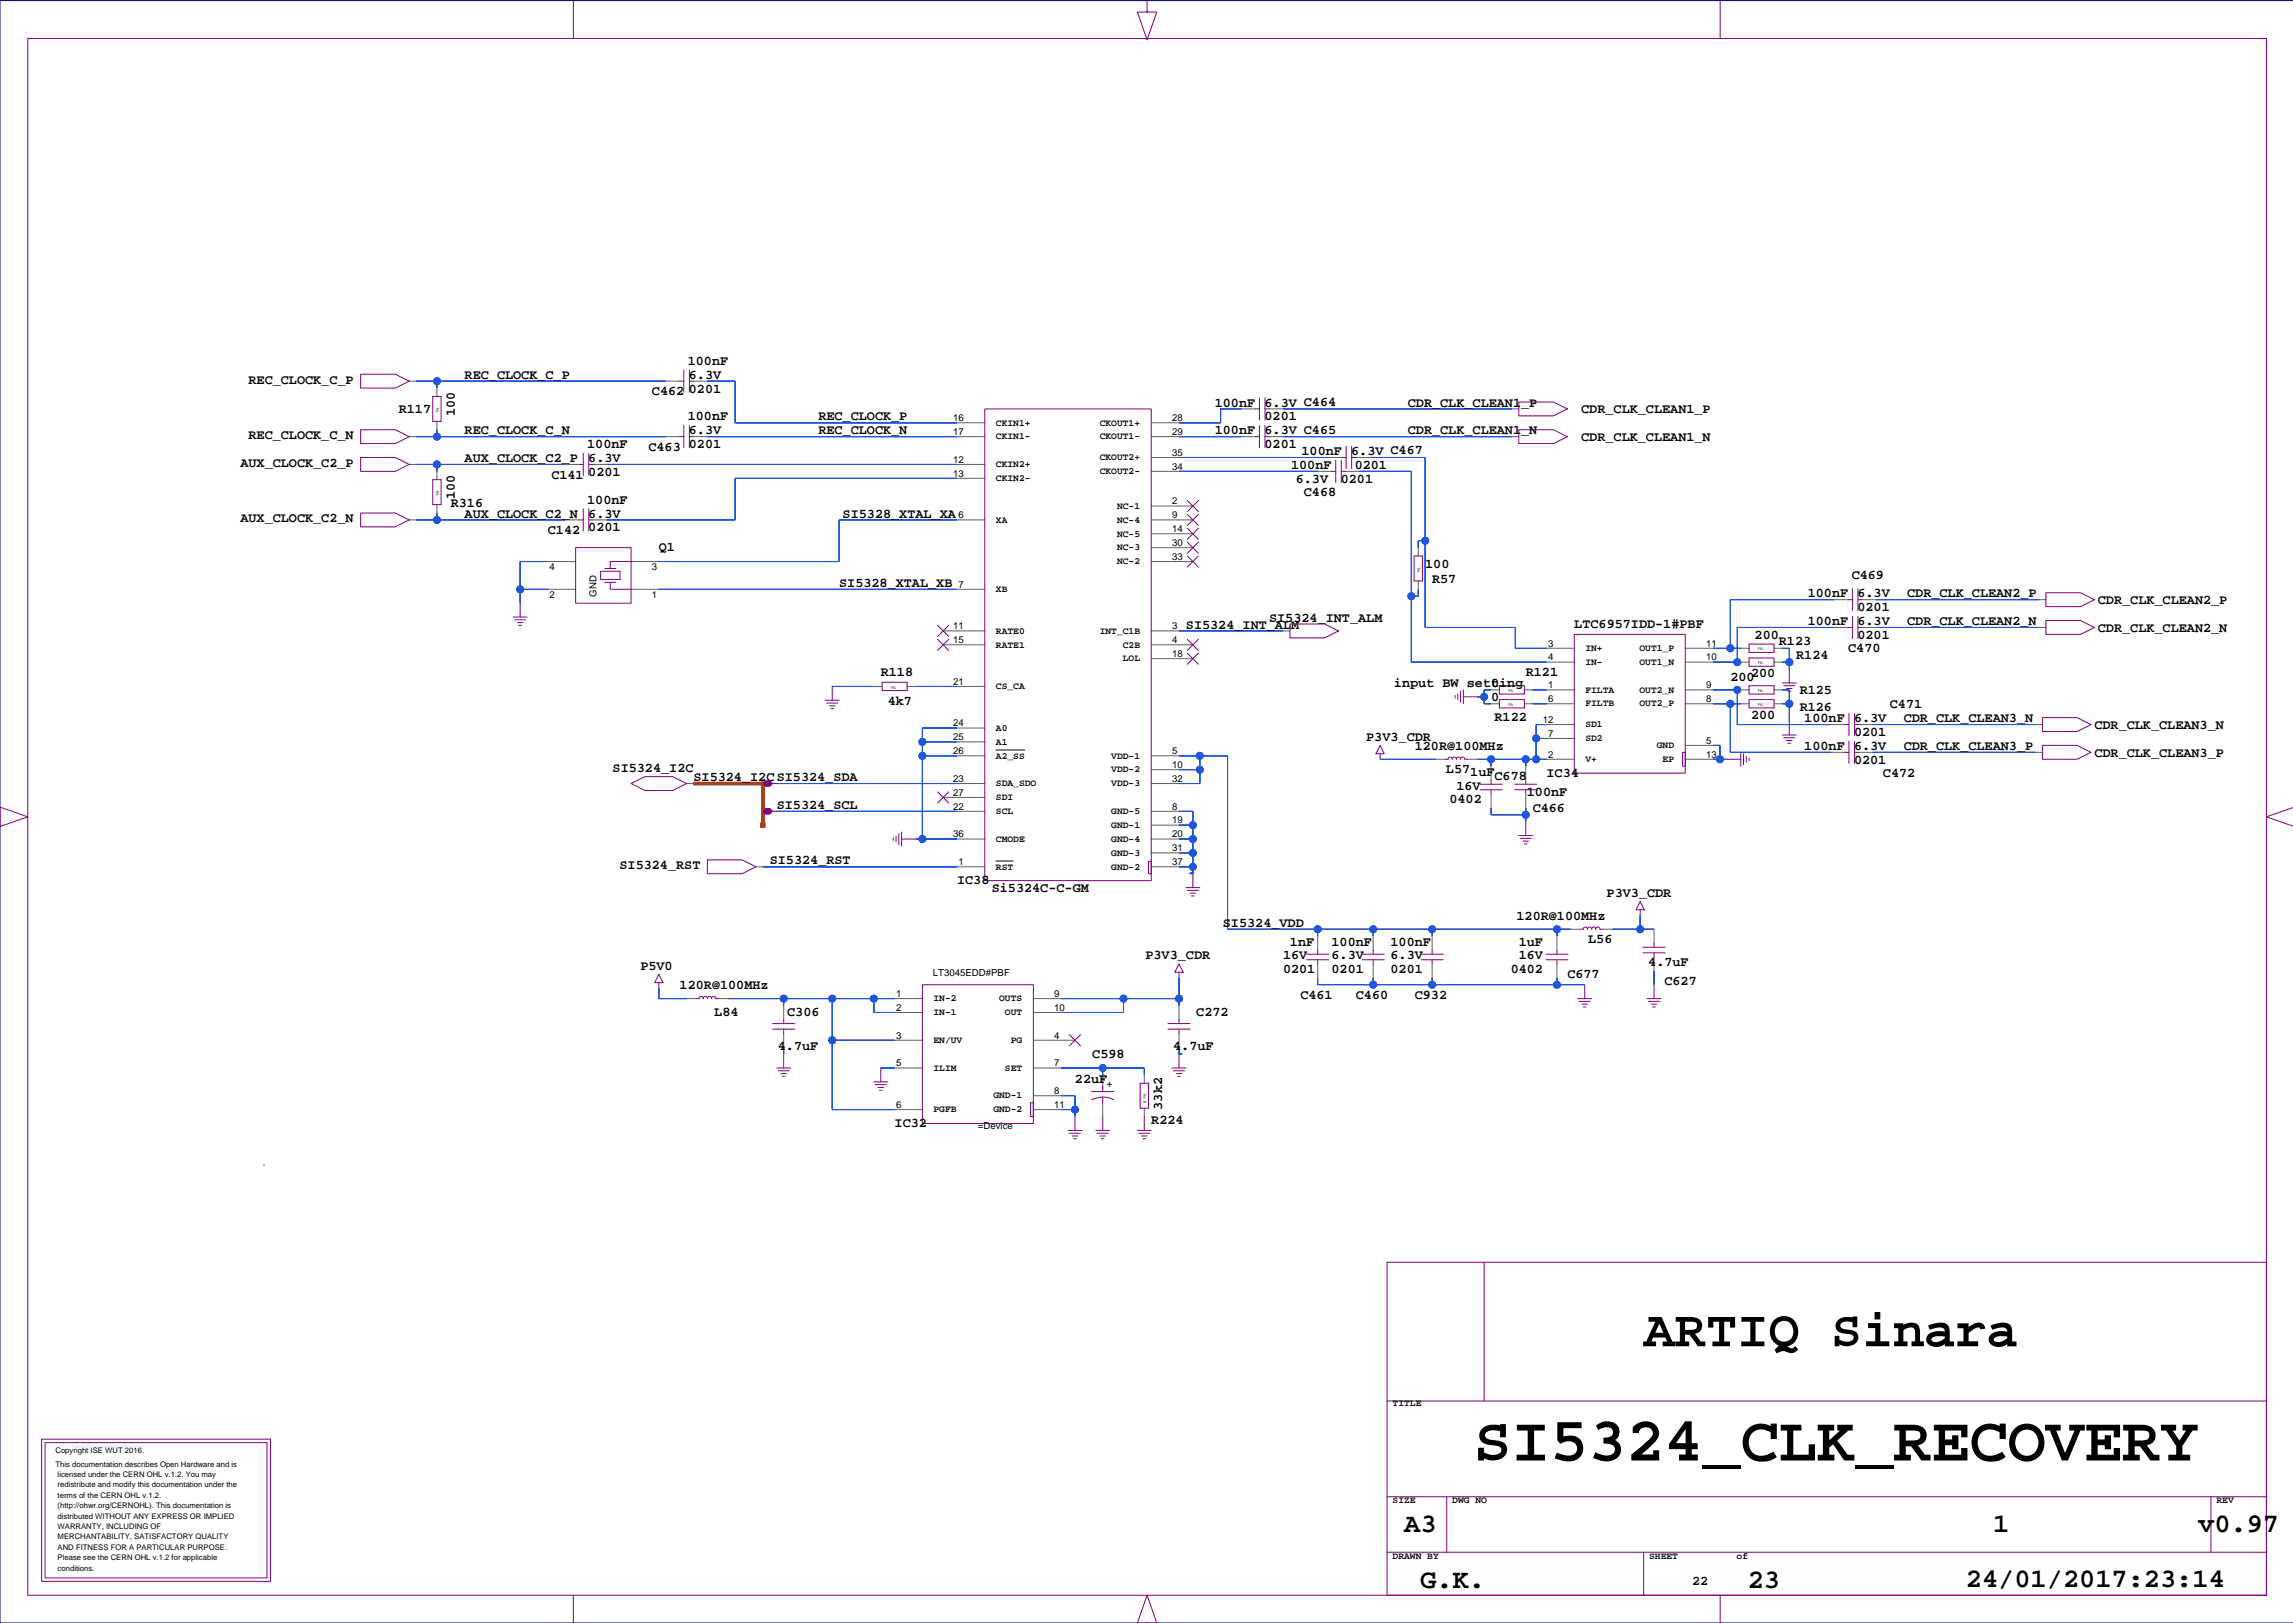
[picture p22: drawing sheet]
<svg xmlns="http://www.w3.org/2000/svg" width="420mm" height="297mm" viewBox="0 0 420 297" stroke-linecap="round" stroke-linejoin="round" font-family="sans-serif">
<defs><g id="words">
<text font-size="11.6" x="269.8" y="267.3">SI5324_CLK_RECOVERY</text>
<text font-size="9.5" x="300.9" y="246.4">ARTIQ Sinara</text>
<g font-size="4.9">
<text x="257.1" y="280.4">A3</text>
<text x="364.9" y="280.4">1</text>
<text x="402.5" y="280.4">v0.97</text>
<text x="260" y="290.6">G.K.</text>
<text x="320" y="290.6">23</text>
<text x="359.9" y="290.4">24/01/2017:23:14</text>
</g>
<g font-size="2.5">
<text x="45.5" y="70.2">REC_CLOCK_C_P</text>
<text x="85.1" y="69.3">REC_CLOCK_C_P</text>
<text x="125.9" y="66.8">100nF</text>
<text x="126.1" y="69.3">6.3V</text>
<text x="126.1" y="71.9">0201</text>
<text x="73" y="75.5">R117</text>
<text x="83.3" y="76.1" transform="rotate(-90 83.3 76.1)">100</text>
<text x="119.4" y="72.4">C462</text>
<text x="125.9" y="76.9">100nF</text>
<text x="149.8" y="76.9">REC_CLOCK_P</text>
<text x="222.4" y="74.4">100nF</text>
<text x="231.5" y="76.9">0201</text>
<text x="231.5" y="74.4">6.3V C464</text>
<text x="257.8" y="74.4">CDR_CLK_CLEAN1_P</text>
<text x="289.5" y="75.7">CDR_CLK_CLEAN1_P</text>
<text x="45.5" y="80.4">REC_CLOCK_C_N</text>
<text x="85.1" y="79.5">REC_CLOCK_C_N</text>
<text x="107.5" y="82">100nF</text>
<text x="118.7" y="82.5">C463</text>
<text x="126.1" y="79.5">6.3V</text>
<text x="126.1" y="82">0201</text>
<text x="149.8" y="79.5">REC_CLOCK_N</text>
<text x="222.4" y="79.5">100nF</text>
<text x="231.5" y="79.5">6.3V C465</text>
<text x="231.5" y="82">0201</text>
<text x="238.3" y="83.3">100nF</text>
<text x="247.4" y="83.3">6.3V C467</text>
<text x="257.8" y="79.5">CDR_CLK_CLEAN1_N</text>
<text x="289.5" y="80.7">CDR_CLK_CLEAN1_N</text>
<text x="44" y="85.5">AUX_CLOCK_C2_P</text>
<text x="85.1" y="84.6">AUX_CLOCK_C2_P</text>
<text x="100.9" y="87.6">C141</text>
<text x="107.7" y="87.1">0201</text>
<text x="107.7" y="84.6">6.3V</text>
<text x="236.4" y="85.8">100nF</text>
<text x="237.2" y="88.4">6.3V</text>
<text x="245.5" y="88.4">0201</text>
<text x="248" y="85.8">0201</text>
<text x="44" y="95.6">AUX_CLOCK_C2_N</text>
<text x="82.5" y="92.8">R316</text>
<text x="83.3" y="91.3" transform="rotate(-90 83.3 91.3)">100</text>
<text x="85.1" y="94.7">AUX_CLOCK_C2_N</text>
<text x="107.5" y="92.2">100nF</text>
<text x="107.7" y="94.7">6.3V</text>
<text x="154.3" y="94.7">SI5328_XTAL_XA</text>
<text x="238.7" y="90.8">C468</text>
<text x="100.3" y="97.8">C142</text>
<text x="107.7" y="97.3">0201</text>
<text x="120.6" y="100.9">Q1</text>
<text x="153.6" y="107.4">SI5328_XTAL_XB</text>
<text x="260.9" y="103.9">100</text>
<text x="262.2" y="106.8">R57</text>
<text x="339" y="106">C469</text>
<text x="232.4" y="113.8">SI5324_INT_ALM</text>
<text x="331" y="109.3">100nF</text>
<text x="340.1" y="111.9">0201</text>
<text x="340.1" y="109.3">6.3V</text>
<text x="349.2" y="109.3">CDR_CLK_CLEAN2_P</text>
<text x="384.1" y="110.6">CDR_CLK_CLEAN2_P</text>
<text x="217.1" y="115">SI5324_INT_ALM</text>
<text x="288.2" y="114.9">LTC6957IDD-1#PBF</text>
<text x="321.2" y="116.9">200</text>
<text x="325.7" y="118.1">R123</text>
<text x="331" y="114.4">100nF</text>
<text x="338.4" y="119.3">C470</text>
<text x="340.1" y="114.4">6.3V</text>
<text x="340.1" y="116.9">0201</text>
<text x="349.2" y="114.4">CDR_CLK_CLEAN2_N</text>
<text x="384.1" y="115.7">CDR_CLK_CLEAN2_N</text>
<text x="161.3" y="123.8">R118</text>
<text x="255.2" y="125.8">input BW setting</text>
<text x="273" y="125.8">0</text>
<text x="279.3" y="123.8">R121</text>
<text x="316.8" y="124.6">200</text>
<text x="320.6" y="123.9">200</text>
<text x="328.9" y="120.6">R124</text>
<text x="162.5" y="129">4k7</text>
<text x="273" y="128.4">0</text>
<text x="320.6" y="131.5">200</text>
<text x="329.5" y="130.1">R126</text>
<text x="329.5" y="127">R125</text>
<text x="346" y="129.5">C471</text>
<text x="250.1" y="135.6">P3V3_CDR</text>
<text x="259" y="137.3">120R@100MHz</text>
<text x="273.6" y="132">R122</text>
<text x="330.3" y="137.3">100nF</text>
<text x="330.3" y="132.2">100nF</text>
<text x="339.4" y="137.3">6.3V</text>
<text x="339.4" y="132.2">6.3V</text>
<text x="339.4" y="134.7">0201</text>
<text x="348.5" y="132.2">CDR_CLK_CLEAN3_N</text>
<text x="348.5" y="137.3">CDR_CLK_CLEAN3_P</text>
<text x="383.5" y="133.4">CDR_CLK_CLEAN3_N</text>
<text x="112.2" y="141.3">SI5324_I2C</text>
<text x="127" y="143">SI5324_I2C SI5324_SDA</text>
<text x="264.7" y="141.6">L571uF</text>
<text x="273.6" y="142.8">C678</text>
<text x="283.1" y="142.2">IC34</text>
<text x="339.4" y="139.8">0201</text>
<text x="344.7" y="142.2">C472</text>
<text x="383.5" y="138.5">CDR_CLK_CLEAN3_P</text>
<text x="142.2" y="148">SI5324_SCL</text>
<text x="265.4" y="147">0402</text>
<text x="266.6" y="144.5">16V</text>
<text x="279.5" y="145.8">100nF</text>
<text x="280.6" y="148.5">C466</text>
<text x="113.4" y="159.1">SI5324_RST</text>
<text x="140.9" y="158.2">SI5324_RST</text>
<text x="175.2" y="161.9">IC38</text>
<text x="181.6" y="163.3">Si5324C-C-GM</text>
<text x="294.1" y="164.2">P3V3_CDR</text>
<text x="223.9" y="169.6">SI5324_VDD</text>
<text x="236.2" y="173.1">1nF</text>
<text x="243.8" y="173.1">100nF</text>
<text x="254.6" y="173.1">100nF</text>
<text x="277.6" y="168.4">120R@100MHz</text>
<text x="278.1" y="173.1">1uF</text>
<text x="290.8" y="172.7">L56</text>
<text x="117.2" y="177.5">P5V0</text>
<text x="209.7" y="175.6">P3V3_CDR</text>
<text x="234.9" y="175.6">16V</text>
<text x="234.9" y="178.1">0201</text>
<text x="243.8" y="175.6">6.3V</text>
<text x="243.8" y="178.1">0201</text>
<text x="254.6" y="175.6">6.3V</text>
<text x="254.6" y="178.1">0201</text>
<text x="276.6" y="178.1">0402</text>
<text x="278.1" y="175.6">16V</text>
<text x="287" y="179">C677</text>
<text x="301.8" y="176.9">4.7uF</text>
<text x="124.4" y="181.1">120R@100MHz</text>
<text x="130.8" y="186">L84</text>
<text x="144.1" y="186">C306</text>
<text x="219" y="186">C272</text>
<text x="238.1" y="182.8">C461</text>
<text x="248.2" y="182.8">C460</text>
<text x="259" y="182.8">C932</text>
<text x="304.7" y="180.3">C627</text>
<text x="142.4" y="192.1">4.7uF</text>
<text x="200" y="193.6">C598</text>
<text x="214.8" y="192.1">4.7uF</text>
<text x="196.8" y="198.2">22uF</text>
<text x="212.8" y="203.1" transform="rotate(-90 212.8 203.1)">33k2</text>
<text x="163.8" y="206.3">IC32</text>
<text x="210.8" y="205.7">R224</text>
<text x="309.8" y="290.1">22</text>
</g>
<g font-size="1.8">
<text x="174.5" y="77.1">16</text>
<text x="182.3" y="77.9">CKIN1+</text>
<text x="201.3" y="77.9">CKOUT1+</text>
<text x="214.6" y="77.1">28</text>
<text x="174.5" y="79.6">17</text>
<text x="182.3" y="80.4">CKIN1-</text>
<text x="201.3" y="80.4">CKOUT1-</text>
<text x="214.6" y="79.6">29</text>
<text x="214.6" y="83.4">35</text>
<text x="174.5" y="87.2">13</text>
<text x="174.5" y="84.7">12</text>
<text x="182.3" y="85.5">CKIN2+</text>
<text x="182.3" y="88">CKIN2-</text>
<text x="201.3" y="86.8">CKOUT2-</text>
<text x="201.3" y="84.2">CKOUT2+</text>
<text x="214.6" y="86">34</text>
<text x="175.5" y="94.8">6</text>
<text x="182.3" y="95.7">XA</text>
<text x="204.5" y="93.1">NC-1</text>
<text x="204.5" y="95.7">NC-4</text>
<text x="214.6" y="92.3">2</text>
<text x="214.6" y="94.8">9</text>
<text x="204.5" y="98.2">NC-5</text>
<text x="204.5" y="100.7">NC-3</text>
<text x="214.6" y="97.4">14</text>
<text x="214.6" y="99.9">30</text>
<text x="100.6" y="104.3">4</text>
<text x="119.4" y="104.3">3</text>
<text x="175.5" y="107.5">7</text>
<text x="204.5" y="103.3">NC-2</text>
<text x="214.6" y="102.5">33</text>
<text x="100.6" y="109.4">2</text>
<text x="109.2" y="109.2" transform="rotate(-90 109.2 109.2)">GND</text>
<text x="119.4" y="109.4">1</text>
<text x="182.3" y="108.3">XB</text>
<text x="174.5" y="115.2">11</text>
<text x="174.5" y="117.7">15</text>
<text x="182.3" y="116">RATE0</text>
<text x="182.3" y="118.5">RATE1</text>
<text x="201.3" y="116">INT_C1B</text>
<text x="205.6" y="118.5">C2B</text>
<text x="214.6" y="115.2">3</text>
<text x="214.6" y="117.7">4</text>
<text x="283.4" y="118.3">3</text>
<text x="290.3" y="119.1">IN+</text>
<text x="300.2" y="119.1">OUT1_P</text>
<text x="312.3" y="118.3">11</text>
<text x="174.5" y="125.3">21</text>
<text x="205.6" y="121">LOL</text>
<text x="214.6" y="120.2">18</text>
<text x="283.4" y="120.9">4</text>
<text x="283.4" y="125.9">1</text>
<text x="290.3" y="121.7">IN-</text>
<text x="300.2" y="121.7">OUT1_N</text>
<text x="312.3" y="120.9">10</text>
<text x="312.3" y="125.9">9</text>
<text x="182.3" y="126.1">CS_CA</text>
<text x="283.4" y="128.5">6</text>
<text x="290.3" y="126.8">FILTA</text>
<text x="290.3" y="129.3">FILTB</text>
<text x="300.2" y="126.8">OUT2_N</text>
<text x="300.2" y="129.3">OUT2_P</text>
<text x="312.3" y="128.5">8</text>
<text x="174.5" y="132.9">24</text>
<text x="174.5" y="135.5">25</text>
<text x="182.3" y="133.7">A0</text>
<text x="182.3" y="136.3">A1</text>
<text x="282.5" y="132.3">12</text>
<text x="283.4" y="134.8">7</text>
<text x="290.3" y="135.6">SD2</text>
<text x="290.3" y="133.1">SD1</text>
<text x="303.3" y="136.9">GND</text>
<text x="312.3" y="136.1">5</text>
<text x="174.5" y="143.1">23</text>
<text x="174.5" y="138">26</text>
<text x="182.3" y="143.9">SDA_SDO</text>
<text x="182.3" y="138.8">A2_SS</text>
<text x="203.4" y="138.8">VDD-1</text>
<text x="203.4" y="141.4">VDD-2</text>
<text x="203.4" y="143.9">VDD-3</text>
<text x="214.6" y="143.1">32</text>
<text x="214.6" y="138">5</text>
<text x="214.6" y="140.6">10</text>
<text x="283.4" y="138.6">2</text>
<text x="290.3" y="139.5">V+</text>
<text x="304.4" y="139.5">EP</text>
<text x="312.3" y="138.6">13</text>
<text x="174.5" y="148.2">22</text>
<text x="174.5" y="145.6">27</text>
<text x="182.3" y="149">SCL</text>
<text x="182.3" y="146.4">SDI</text>
<text x="203.4" y="149">GND-5</text>
<text x="214.6" y="148.2">8</text>
<text x="174.5" y="153.2">36</text>
<text x="182.3" y="154.1">CMODE</text>
<text x="203.4" y="151.5">GND-1</text>
<text x="203.4" y="154.1">GND-4</text>
<text x="214.6" y="155.8">31</text>
<text x="214.6" y="153.2">20</text>
<text x="214.6" y="150.7">19</text>
<text x="175.5" y="158.3">1</text>
<text x="182.3" y="159.1">RST</text>
<text x="203.4" y="159.1">GND-2</text>
<text x="203.4" y="156.6">GND-3</text>
<text x="214.6" y="158.3">37</text>
<text x="170.8" y="178.6">LT3045EDD#PBF</text>
<text x="164.1" y="182.5">1</text>
<text x="164.1" y="185">2</text>
<text x="170.9" y="183.3">IN-2</text>
<text x="170.9" y="185.8">IN-1</text>
<text x="182.9" y="183.3">OUTS</text>
<text x="184" y="185.8">OUT</text>
<text x="193" y="182.5">9</text>
<text x="193" y="185">10</text>
<text x="164.1" y="190.1">3</text>
<text x="170.9" y="190.9">EN/UV</text>
<text x="185" y="190.9">PG</text>
<text x="193" y="190.1">4</text>
<text x="164.1" y="195.1">5</text>
<text x="170.9" y="196">ILIM</text>
<text x="184" y="196">SET</text>
<text x="193" y="195.1">7</text>
<text x="164.1" y="202.8">6</text>
<text x="170.9" y="203.6">PGFB</text>
<text x="181.9" y="201">GND-1</text>
<text x="181.9" y="203.6">GND-2</text>
<text x="193" y="200.2">8</text>
<text x="193" y="202.8">11</text>
<text x="202.6" y="199">+</text>
<text x="179" y="206.6">=Device</text>
<text x="255" y="257.4">TITLE</text>
<text x="255" y="275.2">SIZE</text>
<text x="265.9" y="275.2">DWG NO</text>
<text x="405.8" y="275.2">REV</text>
<text x="255" y="285.3">DRAWN BY</text>
<text x="301.9" y="285.3">SHEET</text>
<text x="317.9" y="285.3">of</text>
</g>
<g font-size="1.4">
<text x="10.2" y="268.4">This documentation describes Open Hardware and is</text>
<text x="10.2" y="265.9">Copyright ISE WUT 2016.</text>
<text x="10.5" y="274.1">terms of the CERN OHL v.1.2.</text>
<text x="10.5" y="272.2">redistribute and modify this documentation under the</text>
<text x="10.5" y="270.3">licensed under the CERN OHL v.1.2. You may</text>
<text x="10.5" y="281.7">MERCHANTABILITY, SATISFACTORY QUALITY</text>
<text x="10.5" y="279.8">WARRANTY, INCLUDING OF</text>
<text x="10.5" y="277.9">distributed WITHOUT ANY EXPRESS OR IMPLIED</text>
<text x="10.5" y="276">(http://ohwr.org/CERNOHL). This documentation is</text>
<text x="10.5" y="287.5">conditions.</text>
<text x="10.5" y="285.5">Please see the CERN OHL v.1.2 for applicable</text>
<text x="10.5" y="283.6">AND FITNESS FOR A PARTICULAR PURPOSE.</text>
</g>
<g font-size=".7">
<text x="80.3" y="75.6" transform="rotate(-90 80.3 75.6)">1%</text>
<text x="80.3" y="90.8" transform="rotate(-90 80.3 90.8)">1%</text>
<text x="260" y="104.8" transform="rotate(-90 260 104.8)">1%</text>
<text x="321.7" y="119">1%</text>
<text x="321.7" y="121.6">1%</text>
<text x="163" y="126">1%</text>
<text x="276" y="126.6">1%</text>
<text x="276" y="129.2">1%</text>
<text x="321.7" y="126.6">1%</text>
<text x="321.7" y="129.2">1%</text>
<text x="209.8" y="201.8" transform="rotate(-90 209.8 201.8)">0.1%</text>
</g>
</g></defs>
<path d="M419.9 .1h-419.9v296.9h419.9" fill="none" stroke="#000080" stroke-width=".18"/>
<g fill="none" stroke="#606060" stroke-width=".18">
<path d="M74.9 79.9h1.3M74.9 69.8h1.3M80 71v1.6M80 77.1v1.5M121.9 79.9h2.5M121.9 69.8h2.5M127 79.9h2.5M127 69.8h2.5M175.2 77.4h5.1M175.2 79.9h5.1M210.8 77.4h5.1M210.8 79.9h5.1"/>
<path d="M227.3 79.9h2.5M227.3 74.8h2.5M232.4 79.9h2.5M232.4 74.8h2.5M276.8 79.9h1.3M276.8 74.8h1.3M74.9 95.2h1.3M74.9 85h1.3M80 86.3v1.5M80 92.4v1.5M103.5 95.2h2.5M103.5 85h2.5"/>
<path d="M108.6 95.2h2.5M108.6 85h2.5M175.2 95.2h5.1M175.2 85h5.1M175.2 87.5h5.1M210.8 92.6h7.6M210.8 95.2h7.6M210.8 97.7h7.6M210.8 86.3h5.1M210.8 83.7h5.1M241.2 86.3h2.6M243.1 83.7h2.6"/>
<path d="M246.3 86.3h2.6M248.2 83.7h2.6M95.2 110.4h.1M100.3 107.9h5.1M100.3 102.8h5.1M115.5 107.9h5.1M115.5 102.8h5.1M172.7 115.5h7.6M172.7 118h7.6M175.2 107.9h5.1M210.8 115.5h5.1M210.8 118h7.6"/>
<path d="M210.8 100.2h7.6M210.8 102.8h7.6M234.9 115.5h1.3M259.7 100.2v1.6M259.7 106.3v1.6M283.1 118.6h5.1M308.5 118.6h5.1M318.7 118.6h1.5M324.8 118.6h1.5M335.8 109.8h2.6M335.8 114.8h2.6M340.9 109.8h2.6"/>
<path d="M340.9 114.8h2.6M373.3 109.8h1.3M373.3 114.8h1.3M152.4 125.6h.1M160 125.6h1.5M166.1 125.6h1.5M175.2 138.3h5.1M175.2 125.6h5.1M175.2 133.2h5.1M175.2 135.8h5.1M210.8 138.3h5.1M210.8 120.5h7.6"/>
<path d="M252.7 139h.1M262.8 139h1.8M268.7 139h1.7M270.4 127.5h.1M273 126.3h1.5M273 128.8h1.5M279.1 126.3h1.5M279.1 128.8h1.5M283.1 139h5.1M283.1 126.3h5.1M283.1 128.8h5.1M283.1 121.2h5.1"/>
<path d="M283.1 132.6h5.1M283.1 135.2h5.1M308.5 139h5.1M308.5 126.3h5.1M308.5 128.8h5.1M308.5 121.2h5.1M308.5 136.4h5.1M316.2 139h.1M318.7 126.3h1.5M318.7 128.8h1.5M318.7 121.2h1.5M324.8 126.3h1.5"/>
<path d="M324.8 128.8h1.5M324.8 121.2h1.5M327.6 122.5h.1M327.6 132h.1M335.2 132.6h2.5M335.2 137.7h2.5M340.3 132.6h2.5M340.3 137.7h2.5M372.7 132.6h1.2M372.7 137.7h1.2M125.7 143.4h1.3M138.4 158.6h1.3"/>
<path d="M142.2 143.4h.1M142.2 148.5h.1M167.6 153.6h.1M172.7 145.9h7.6M175.2 158.6h5.1M175.2 148.5h5.1M175.2 153.6h5.1M175.2 143.4h5.1M210.8 158.6h5.1M210.8 148.5h5.1M210.8 140.9h5.1M210.8 151h5.1"/>
<path d="M210.8 153.6h5.1M210.8 143.4h5.1M210.8 156.1h5.1M218.4 159.9h.1M273 140.2v2.6M273 145.3v2.5M279.3 150.4h.1M279.3 140.2v2.6M279.3 145.3v2.5M215.9 179h.1M241.2 171.3v2.6M241.2 176.4v2.6"/>
<path d="M251.4 171.3v2.6M251.4 176.4v2.6M262.2 171.3v2.6M262.2 176.4v2.6M285.1 171.3v2.6M285.1 176.4v2.6M287.6 170.1h1.8M293.4 170.1h1.8M300.3 167.5h.1M302.8 170.1v2.5M302.8 175.1v2.6M120.6 180.9h.1"/>
<path d="M125.7 182.8h1.8M131.5 182.8h1.8M143.5 192.9h.1M143.5 184v2.6M143.5 189.1v2.6M161.3 195.5h.1M163.8 182.8h5.1M163.8 185.3h5.1M163.8 190.4h5.1M163.8 195.5h5.1M189.2 182.8h5.1M189.2 185.3h5.1"/>
<path d="M189.2 190.4h7.6M189.2 195.5h5.1M201.9 196.7v2.6M209.5 196.7v1.6M215.9 192.9h.1M215.9 184v2.6M215.9 189.1v2.6M290.1 180.2h.1M302.8 180.2h.1M163.8 203.1h5.1M189.2 203.1h5.1M189.2 200.5h5.1"/>
<path d="M196.8 204.4h.1M201.9 204.4h.1M201.9 201.8v2.6M209.5 204.4h.1M209.5 202.8v1.6"/>
</g>
<path d="M182.3 137.3h5.3M182.3 157.6h3.2" fill="none" stroke="#000" stroke-width=".18"/>
<g fill="none" stroke="#800080" stroke-width=".18">
<path d="M210 0v2.2h1.8l-1.8 5.1-1.8-5.1h1.8M5.1 7h409.8v285h-409.8zM105 .2v6.9M314.9 .2v6.9M66 68.5h6.4l2.5 1.3-2.5 1.2h-6.4zM66 78.6h6.4l2.5 1.3-2.5 1.3h-6.4zM79.2 72.6h1.6v4.5h-1.6zM124.4 69.8h.8M124.4 79.9h.8M125.2 67.7v4.1M125.2 77.9v4M126.2 67.7v4.1"/>
<path d="M126.2 77.9v4M126.2 69.8h.8M126.2 79.9h.8M180.3 74.8h30.5v86.4h-30.5zM229.8 79.9h.8M229.8 74.8h.8M230.6 72.8v4.1M230.6 77.9v4M231.6 79.9h.8M231.6 72.8v4.1M231.6 77.9v4M231.6 74.8h.8"/>
<path d="M278.1 73.6h6.3l2.6 1.2-2.6 1.3h-6.3zM278.1 78.6h6.3l2.6 1.3-2.6 1.3h-6.3zM66 83.7h6.4l2.5 1.3-2.5 1.3h-6.4zM66 93.9h6.4l2.5 1.3-2.5 1.2h-6.4zM79.2 87.8h1.6v4.6h-1.6zM106 85h.8M106 95.2h.8M106.8 83v4M106.8 93.1v4.1M107.8 83v4M107.8 93.1v4.1M107.8 85h.8"/>
<path d="M107.8 95.2h.8M217.4 99.2l2 2M217.4 96.7l2 2M217.4 94.1l2 2.1M217.4 91.6l2 2M219.4 99.2l-2 2M219.4 96.7l-2 2M219.4 94.1l-2 2.1M219.4 91.6l-2 2M243.8 86.3h.7M244.5 84.2v4.1M245.6 84.2v4.1"/>
<path d="M245.6 86.3h.7M245.7 83.7h.8M246.5 81.7v4.1M247.5 81.7v4.1M247.5 83.7h.7M94 112.9h2.5M94.2 113.4h2M94.7 113.9h1M95 114.5h.5M95.2 110.4v2.5M105.4 100.2h10.1v10.2h-10.1zM110 104.6h3.5v1.5h-3.5z"/>
<path d="M110.7 106.6h2.1M110.7 104h2.1M111.7 106.6v1.3h3.8M115.5 102.8h-3.8v1.2M171.7 114.5l2 2M171.7 117l2 2M173.7 114.5l-2 2M173.7 117l-2 2M217.4 119.5l2 2.1M217.4 117l2 2M217.4 101.8l2 2M219.4 119.5l-2 2.1"/>
<path d="M219.4 117l-2 2M219.4 101.8l-2 2M236.2 114.2h6.3l2.6 1.3-2.6 1.2h-6.3zM258.9 101.8h1.5v4.5h-1.5zM288.2 116.1h20.3v25.4h-20.3zM320.2 117.9h4.6v1.5h-4.6zM338.4 109.8h.7M338.4 114.8h.7M339.1 107.7v4.1M339.1 112.8v4.1M340.2 107.7v4.1M340.2 112.8v4.1"/>
<path d="M340.2 109.8h.7M340.2 114.8h.7M374.6 113.6h6.3l2.6 1.2-2.6 1.3h-6.3zM374.6 108.5h6.3l2.6 1.3-2.6 1.2h-6.3zM151.1 128.2h2.5M151.3 128.7h2.1M151.9 129.2h1M152.1 129.7h.5M152.4 125.6v2.6M161.5 124.9h4.6v1.5h-4.6zM252.7 136.4l.7 1.5h-1.5zM252.7 137.9v1.1"/>
<path d="M264.6 139h.5a.38 .38 0 0 1 .4-.4 .38 .38 0 0 1 .4 .4 .38 .38 0 0 1 .4-.5 .38 .38 0 0 1 .3 .4 .38 .38 0 0 1 .4-.4 .38 .38 0 0 1 .4 .4 .38 .38 0 0 1 .4-.4 .38 .38 0 0 1 .4 .4l.5 .1M266.4 127.3v.5M266.9 127v1M267.4 126.5v2M267.9 127.5h2.5M267.9 126.3v2.5M274.5 125.5h4.6v1.5h-4.6zM274.5 128h4.6v1.6h-4.6zM308 137.7h.5v2.5h-.5zM316.2 139h2.5M318.7 137.7v2.5M319.2 137.9v2.1"/>
<path d="M319.7 138.5v1M320.2 120.4h4.6v1.5h-4.6zM320.2 125.5h4.6v1.5h-4.6zM320.2 128h4.6v1.6h-4.6zM320.2 138.7v.5M326.3 125h2.6M326.3 134.5h2.6M326.6 125.5h2M326.6 135h2M327.1 126h1M327.1 135.5h1M327.3 126.5h.5"/>
<path d="M327.3 136h.5M327.6 122.5v2.5M327.6 132v2.5M337.7 132.6h.8M337.7 137.7h.8M338.5 130.6v4M338.5 135.7v4M339.5 130.6v4M339.5 135.7v4M339.5 132.6h.8M339.5 137.7h.8M373.9 131.3h6.4l2.5 1.3-2.5 1.3h-6.4z"/>
<path d="M373.9 136.4h6.4l2.5 1.3-2.5 1.3h-6.4zM-.1 149.5l.1-1.8 5.1 1.8-5.1 1.8v-1.8M115.5 143.4l2.6-1.3h5.1l2.5 1.3-2.5 1.3h-5.1zM129.5 157.4h6.4l2.5 1.2-2.5 1.3h-6.4zM141.4 143.4h.8M141.4 148.5h.8M163.5 153.3v.5M164 153.1v1M164.6 152.5v2.1M165.1 153.6h2.5M165.1 152.3v2.5M171.7 144.9l2 2.1"/>
<path d="M173.7 144.9l-2 2.1M210.3 157.6h.5v2.3h-.5zM218.4 159.9v2.5M271 143.5h4M271 144.5h4M273 142.8v.7M273 144.5v.8M277.3 143.5h4.1M277.3 144.5h4.1M278.1 152.9h2.5M278.3 153.4h2.1M278.8 153.9h1"/>
<path d="M279.1 154.5h.5M279.3 142.8v.7M279.3 144.5v.8M279.3 150.4v2.5M419.9 147.8l-5 1.7 5 1.7M120.6 178.3l.8 1.5h-1.5zM120.6 179.8v1.1M215.9 176.4l.7 1.5h-1.5zM215.9 177.9v1.1M217.1 162.4h2.6M217.4 163h2M217.9 163.5h1"/>
<path d="M218.1 164h.5M239.2 174.6h4.1M239.2 175.7h4.1M241.2 173.9v.7M241.2 175.7v.7M249.4 174.6h4M249.4 175.7h4M251.4 173.9v.7M251.4 175.7v.7M260.2 174.6h4M260.2 175.7h4M262.2 173.9v.7"/>
<path d="M262.2 175.7v.7M283 174.6h4.1M283 175.7h4.1M285.1 173.9v.7M285.1 175.7v.7M289.4 170.1h.5M289.9 170.1a.38 .38 0 0 1 .4-.4 .38 .38 0 0 1 .3 .4M290.6 170.1a.38 .38 0 0 1 .4-.4 .38 .38 0 0 1 .4 .4M291.4 170.1a.38 .38 0 0 1 .4-.4 .38 .38 0 0 1 .4 .4 .38 .38 0 0 1 .3-.4 .38 .38 0 0 1 .4 .4h.5M300.3 165l.7 1.5h-1.5zM300.3 166.5v1M300.8 173.4h4.1"/>
<path d="M300.8 174.4h4.1M302.8 172.6v.8M302.8 174.4v.7M127.5 182.8h.5a.38 .38 0 0 1 .4-.4 .38 .38 0 0 1 .3 .4 .38 .38 0 0 1 .4-.4 .38 .38 0 0 1 .4 .3 .38 .38 0 0 1 .4-.3 .38 .38 0 0 1 .4 .3 .38 .38 0 0 1 .4-.3 .38 .38 0 0 1 .3 .3l.5 .1M141.4 187.3h4.1M141.4 188.4h4.1M142.2 195.5h2.5M142.5 196h2M143 196.5h1M143.2 197h.5M143.5 186.6v.7M143.5 188.4v.7"/>
<path d="M143.5 192.9v2.6M160 198h2.5M160.2 198.5h2.1M160.7 199h1.1M161 199.5h.5M161.3 195.5v2.5M168.9 180.2h20.3v25.4h-20.3zM195.8 189.4l2 2M197.8 189.4l-2 2M199.9 199.8h4M201.9 198.8v1M208.7 198.3h1.6v4.5h-1.6z"/>
<path d="M213.8 187.3h4.1M213.8 188.4h4.1M214.6 195.5h2.5M214.8 196h2.1M215.3 196.5h1.1M215.6 197h.5M215.9 186.6v.7M215.9 188.4v.7M215.9 192.9v2.6M288.9 182.8h2.5M289.1 183.3h2M289.6 183.8h1"/>
<path d="M289.9 184.3h.5M290.1 180.2v2.6M301.6 182.8h2.5M301.8 183.3h2M302.3 183.8h1M302.6 184.3h.5M302.8 180.2v2.6M48.2 213.2h.1M188.7 201.8h.5v2.6h-.5zM195.5 206.9h2.6M195.8 207.4h2M196.3 207.9h1"/>
<path d="M196.6 208.4h.5M196.8 204.4v2.5M199.9 201.3l1.1-.4 .9-.1v1M200.6 206.9h2.6M200.9 207.4h2M201.4 207.9h1M201.6 208.4h.5M201.9 200.8l1.2 .2 .8 .3M201.9 204.4v2.5M208.2 206.9h2.6M208.5 207.4h2M209 207.9h1"/>
<path d="M209.2 208.4h.6M209.5 204.4v2.5M253.9 231h161v61h-161zM271.7 231v25.4M253.9 256.4h161M7.6 263.4h41.9v26h-41.9zM8.3 264h40.6v24.8h-40.6zM253.9 273.9h161M264.9 273.9v10.2M404.8 273.9v10.2M105 292v5.1M210 297h1.8l-1.8-5-1.8 5 1.8 .1"/>
<path d="M253.9 284.1h161M300.9 284.1v7.9M314.9 292v5.1"/>
</g>
<g fill="#2058dd" stroke="#2058dd" stroke-width=".18">
<path d="M80 79.9h41.9z" fill-rule="evenodd"/>
<path d="M76.2 79.9h3.8z" fill-rule="evenodd"/>
<path d="M80 78.6v1.3z" fill-rule="evenodd"/>
<path d="M76.2 69.8h3.8z" fill-rule="evenodd"/>
<path d="M80 69.8v1.2z" fill-rule="evenodd"/>
<path d="M80 69.8h41.9z" fill-rule="evenodd"/>
<path d="M129.5 69.8h5.1z" fill-rule="evenodd"/>
<path d="M134.6 69.8v7.6z" fill-rule="evenodd"/>
<path d="M134.6 77.4h40.6z" fill-rule="evenodd"/>
<path d="M129.5 79.9h45.7z" fill-rule="evenodd"/>
<path d="M120.6 102.8h33z" fill-rule="evenodd"/>
<path d="M153.6 95.2h21.6z" fill-rule="evenodd"/>
<path d="M153.6 95.2v7.6z" fill-rule="evenodd"/>
<path d="M120.6 107.9h54.6z" fill-rule="evenodd"/>
<path d="M139.7 158.6h35.5z" fill-rule="evenodd"/>
<path d="M215.9 115.5h19z" fill-rule="evenodd"/>
<path d="M142.2 148.5h33z" fill-rule="evenodd"/>
<path d="M142.2 143.4h33z" fill-rule="evenodd"/>
<path d="M218.4 159.7v.2z" fill-rule="evenodd"/>
<path d="M218.4 159.7h.1z" fill-rule="evenodd"/>
<path d="M218.5 159.7v.1z" fill-rule="evenodd"/>
<path d="M217.9 159.8h.6z" fill-rule="evenodd"/>
<path d="M217.9 159.8v.1z" fill-rule="evenodd"/>
<path d="M217.9 159.9h.5z" fill-rule="evenodd"/>
<path d="M218.4 148.5v2.5z" fill-rule="evenodd"/>
<path d="M218.4 153.6v2.5z" fill-rule="evenodd"/>
<path d="M215.9 156.1h2.5z" fill-rule="evenodd"/>
<path d="M218.4 156.1v2.5z" fill-rule="evenodd"/>
<path d="M218.4 158.6v1.3z" fill-rule="evenodd"/>
<path d="M215.9 158.6h2.5z" fill-rule="evenodd"/>
<path d="M215.9 148.5h2.5z" fill-rule="evenodd"/>
<path d="M215.9 151h2.5z" fill-rule="evenodd"/>
<path d="M215.9 153.6h2.5z" fill-rule="evenodd"/>
<path d="M218.4 151v2.6z" fill-rule="evenodd"/>
<path d="M167.6 125.6h7.6z" fill-rule="evenodd"/>
<path d="M152.4 125.6h7.6z" fill-rule="evenodd"/>
<path d="M168.9 138.3h6.3z" fill-rule="evenodd"/>
<path d="M168.9 135.8v2.5z" fill-rule="evenodd"/>
<path d="M168.9 153.6h6.3z" fill-rule="evenodd"/>
<path d="M168.9 138.3v15.3z" fill-rule="evenodd"/>
<path d="M168.9 133.2h6.3z" fill-rule="evenodd"/>
<path d="M168.9 133.2v2.6z" fill-rule="evenodd"/>
<path d="M168.9 135.8h6.3z" fill-rule="evenodd"/>
<path d="M167.6 153.6h1.3z" fill-rule="evenodd"/>
<path d="M262.2 170.1v1.2z" fill-rule="evenodd"/>
<path d="M251.4 170.1h10.8z" fill-rule="evenodd"/>
<path d="M219.7 138.3h5z" fill-rule="evenodd"/>
<path d="M219.7 140.9v2.5z" fill-rule="evenodd"/>
<path d="M219.7 138.3v2.6z" fill-rule="evenodd"/>
<path d="M215.9 140.9h3.8z" fill-rule="evenodd"/>
<path d="M215.9 138.3h3.8z" fill-rule="evenodd"/>
<path d="M241.2 170.1v1.2z" fill-rule="evenodd"/>
<path d="M224.7 170.1h16.5z" fill-rule="evenodd"/>
<path d="M215.9 143.4h3.8z" fill-rule="evenodd"/>
<path d="M224.7 138.3v31.8z" fill-rule="evenodd"/>
<path d="M285.1 170.1h2.5z" fill-rule="evenodd"/>
<path d="M285.1 170.1v1.2z" fill-rule="evenodd"/>
<path d="M241.2 170.1h10.2z" fill-rule="evenodd"/>
<path d="M251.4 170.1v1.2z" fill-rule="evenodd"/>
<path d="M262.2 170.1h22.9z" fill-rule="evenodd"/>
<path d="M262.2 179v1.2z" fill-rule="evenodd"/>
<path d="M251.4 180.2h10.8z" fill-rule="evenodd"/>
<path d="M251.4 179v1.2z" fill-rule="evenodd"/>
<path d="M241.2 179v1.2z" fill-rule="evenodd"/>
<path d="M241.2 180.2h10.2z" fill-rule="evenodd"/>
<path d="M262.2 180.2h22.9z" fill-rule="evenodd"/>
<path d="M285.1 179v1.2z" fill-rule="evenodd"/>
<path d="M285.1 180.2h5z" fill-rule="evenodd"/>
<path d="M302.8 177.7v2.5z" fill-rule="evenodd"/>
<path d="M295.2 170.1h5.1z" fill-rule="evenodd"/>
<path d="M300.3 170.1h2.5z" fill-rule="evenodd"/>
<path d="M300.3 167.5v2.6z" fill-rule="evenodd"/>
<path d="M95.2 107.9h5.1z" fill-rule="evenodd"/>
<path d="M95.2 102.8h5.1z" fill-rule="evenodd"/>
<path d="M95.2 102.8v5.1z" fill-rule="evenodd"/>
<path d="M95.2 107.9v2.5z" fill-rule="evenodd"/>
<path d="M215.9 77.4h7.6z" fill-rule="evenodd"/>
<path d="M223.5 74.8h3.8z" fill-rule="evenodd"/>
<path d="M223.5 74.8v2.6z" fill-rule="evenodd"/>
<path d="M215.9 79.9h11.4z" fill-rule="evenodd"/>
<path d="M234.9 74.8h41.9z" fill-rule="evenodd"/>
<path d="M234.9 79.9h41.9z" fill-rule="evenodd"/>
<path d="M313.6 139h1.3z" fill-rule="evenodd"/>
<path d="M313.6 136.4h1.3z" fill-rule="evenodd"/>
<path d="M314.9 136.4v2.6z" fill-rule="evenodd"/>
<path d="M314.9 139h1.3z" fill-rule="evenodd"/>
<path d="M327.6 121.2v1.3z" fill-rule="evenodd"/>
<path d="M326.3 121.2h1.3z" fill-rule="evenodd"/>
<path d="M327.6 118.6v2.6z" fill-rule="evenodd"/>
<path d="M326.3 118.6h1.3z" fill-rule="evenodd"/>
<path d="M279.3 147.8v1.3z" fill-rule="evenodd"/>
<path d="M279.3 149.1v1.3z" fill-rule="evenodd"/>
<path d="M273 149.1h6.3z" fill-rule="evenodd"/>
<path d="M273 147.8v1.3z" fill-rule="evenodd"/>
<path d="M252.7 139h10.1z" fill-rule="evenodd"/>
<path d="M280.6 126.3h2.5z" fill-rule="evenodd"/>
<path d="M280.6 128.8h2.5z" fill-rule="evenodd"/>
<path d="M271.7 126.3h1.3z" fill-rule="evenodd"/>
<path d="M271.7 126.3v1.2z" fill-rule="evenodd"/>
<path d="M271.7 128.8h1.3z" fill-rule="evenodd"/>
<path d="M270.4 127.5h1.3z" fill-rule="evenodd"/>
<path d="M271.7 127.5v1.3z" fill-rule="evenodd"/>
<path d="M316.8 109.8h19z" fill-rule="evenodd"/>
<path d="M316.8 109.8v8.8z" fill-rule="evenodd"/>
<path d="M316.8 118.6h1.9z" fill-rule="evenodd"/>
<path d="M313.6 118.6h3.2z" fill-rule="evenodd"/>
<path d="M318.1 114.8h17.7z" fill-rule="evenodd"/>
<path d="M318.1 121.2h.6z" fill-rule="evenodd"/>
<path d="M318.1 114.8v6.4z" fill-rule="evenodd"/>
<path d="M313.6 121.2h4.5z" fill-rule="evenodd"/>
<path d="M281.2 139h1.9z" fill-rule="evenodd"/>
<path d="M281.2 135.2h1.9z" fill-rule="evenodd"/>
<path d="M281.2 132.6h1.9z" fill-rule="evenodd"/>
<path d="M281.2 132.6v2.6z" fill-rule="evenodd"/>
<path d="M279.3 139h1.9z" fill-rule="evenodd"/>
<path d="M281.2 135.2v3.8z" fill-rule="evenodd"/>
<path d="M270.4 139h2.6z" fill-rule="evenodd"/>
<path d="M273 139v1.2z" fill-rule="evenodd"/>
<path d="M279.3 139v1.2z" fill-rule="evenodd"/>
<path d="M273 139h6.3z" fill-rule="evenodd"/>
<path d="M326.3 126.3h1.3z" fill-rule="evenodd"/>
<path d="M327.6 126.3v2.5z" fill-rule="evenodd"/>
<path d="M326.3 128.8h1.3z" fill-rule="evenodd"/>
<path d="M327.6 128.8v3.2z" fill-rule="evenodd"/>
<path d="M313.6 126.3h4.5z" fill-rule="evenodd"/>
<path d="M318.1 126.3h.6z" fill-rule="evenodd"/>
<path d="M318.1 126.3v6.3z" fill-rule="evenodd"/>
<path d="M318.1 132.6h17.1z" fill-rule="evenodd"/>
<path d="M316.8 137.7h18.4z" fill-rule="evenodd"/>
<path d="M316.8 128.8h1.9z" fill-rule="evenodd"/>
<path d="M316.8 128.8v8.9z" fill-rule="evenodd"/>
<path d="M313.6 128.8h3.2z" fill-rule="evenodd"/>
<path d="M343.5 114.8h29.8z" fill-rule="evenodd"/>
<path d="M343.5 109.8h29.8z" fill-rule="evenodd"/>
<path d="M342.8 132.6h29.9z" fill-rule="evenodd"/>
<path d="M342.8 137.7h29.9z" fill-rule="evenodd"/>
<path d="M134.6 87.5h40.6z" fill-rule="evenodd"/>
<path d="M111.1 95.2h23.5z" fill-rule="evenodd"/>
<path d="M134.6 87.5v7.7z" fill-rule="evenodd"/>
<path d="M111.1 85h64.1z" fill-rule="evenodd"/>
<path d="M80 85v1.3z" fill-rule="evenodd"/>
<path d="M76.2 85h3.8z" fill-rule="evenodd"/>
<path d="M80 85h23.5z" fill-rule="evenodd"/>
<path d="M80 93.9v1.3z" fill-rule="evenodd"/>
<path d="M76.2 95.2h3.8z" fill-rule="evenodd"/>
<path d="M80 95.2h23.5z" fill-rule="evenodd"/>
<path d="M258.4 109.1v12.1z" fill-rule="evenodd"/>
<path d="M248.9 86.3h9.5z" fill-rule="evenodd"/>
<path d="M258.4 109.1h1.3z" fill-rule="evenodd"/>
<path d="M259.7 107.9v1.2z" fill-rule="evenodd"/>
<path d="M258.4 86.3v22.8z" fill-rule="evenodd"/>
<path d="M258.4 121.2h24.7z" fill-rule="evenodd"/>
<path d="M250.8 83.7h10.1z" fill-rule="evenodd"/>
<path d="M260.9 99v15.8z" fill-rule="evenodd"/>
<path d="M259.7 99h1.2z" fill-rule="evenodd"/>
<path d="M259.7 99v1.2z" fill-rule="evenodd"/>
<path d="M260.9 83.7v15.3z" fill-rule="evenodd"/>
<path d="M260.9 114.8h16.5z" fill-rule="evenodd"/>
<path d="M277.4 114.8v3.8z" fill-rule="evenodd"/>
<path d="M277.4 118.6h5.7z" fill-rule="evenodd"/>
<path d="M215.9 192.7v.2z" fill-rule="evenodd"/>
<path d="M215.7 192.7h.2z" fill-rule="evenodd"/>
<path d="M215.7 192.7v.1z" fill-rule="evenodd"/>
<path d="M215.7 192.8h.7z" fill-rule="evenodd"/>
<path d="M216.4 192.8v.1z" fill-rule="evenodd"/>
<path d="M215.9 192.9h.5z" fill-rule="evenodd"/>
<path d="M215.9 191.7v1.2z" fill-rule="evenodd"/>
<path d="M194.3 200.5h2.5z" fill-rule="evenodd"/>
<path d="M196.8 200.5v2.6z" fill-rule="evenodd"/>
<path d="M194.3 203.1h2.5z" fill-rule="evenodd"/>
<path d="M196.8 203.1v1.3z" fill-rule="evenodd"/>
<path d="M194.3 195.5h7.6z" fill-rule="evenodd"/>
<path d="M209.5 195.5v1.2z" fill-rule="evenodd"/>
<path d="M201.9 195.5h7.6z" fill-rule="evenodd"/>
<path d="M201.9 195.5v1.2z" fill-rule="evenodd"/>
<path d="M161.3 195.5h2.5z" fill-rule="evenodd"/>
<path d="M194.3 182.8h11.4z" fill-rule="evenodd"/>
<path d="M215.9 182.8v1.2z" fill-rule="evenodd"/>
<path d="M215.9 179v3.8z" fill-rule="evenodd"/>
<path d="M205.7 182.8h10.2z" fill-rule="evenodd"/>
<path d="M205.7 182.8v2.5z" fill-rule="evenodd"/>
<path d="M194.3 185.3h11.4z" fill-rule="evenodd"/>
<path d="M143.5 191.7v1.2z" fill-rule="evenodd"/>
<path d="M120.6 182.8h5.1z" fill-rule="evenodd"/>
<path d="M120.6 180.9v1.9z" fill-rule="evenodd"/>
<path d="M143.5 182.8v1.2z" fill-rule="evenodd"/>
<path d="M152.4 203.1h11.4z" fill-rule="evenodd"/>
<path d="M152.4 182.8v7.6z" fill-rule="evenodd"/>
<path d="M160 185.3h3.8z" fill-rule="evenodd"/>
<path d="M160 182.8v2.5z" fill-rule="evenodd"/>
<path d="M160 182.8h3.8z" fill-rule="evenodd"/>
<path d="M152.4 182.8h7.6z" fill-rule="evenodd"/>
<path d="M143.5 182.8h8.9z" fill-rule="evenodd"/>
<path d="M133.3 182.8h10.2z" fill-rule="evenodd"/>
<path d="M152.4 190.4v12.7z" fill-rule="evenodd"/>
<path d="M152.4 190.4h11.4z" fill-rule="evenodd"/>
<path d="M215.9 83.7h27.2z" fill-rule="evenodd"/>
<path d="M215.9 86.3h25.3z" fill-rule="evenodd"/>
<circle cx="80" cy="79.9" r=".63"/>
<circle cx="80" cy="69.8" r=".63"/>
<circle cx="218.4" cy="156.1" r=".63"/>
<circle cx="218.4" cy="158.6" r=".63"/>
<circle cx="218.4" cy="153.6" r=".63"/>
<circle cx="218.4" cy="151" r=".63"/>
<circle cx="168.9" cy="138.3" r=".63"/>
<circle cx="168.9" cy="135.8" r=".63"/>
<circle cx="168.9" cy="153.6" r=".63"/>
<circle cx="219.7" cy="140.9" r=".63"/>
<circle cx="219.7" cy="138.3" r=".63"/>
<circle cx="241.2" cy="170.1" r=".63"/>
<circle cx="251.4" cy="170.1" r=".63"/>
<circle cx="262.2" cy="170.1" r=".63"/>
<circle cx="285" cy="170.1" r=".63"/>
<circle cx="251.4" cy="180.2" r=".63"/>
<circle cx="262.2" cy="180.2" r=".63"/>
<circle cx="285" cy="180.2" r=".63"/>
<circle cx="300.3" cy="170.1" r=".63"/>
<circle cx="95.2" cy="107.9" r=".63"/>
<circle cx="314.9" cy="139" r=".63"/>
<circle cx="327.6" cy="121.2" r=".63"/>
<circle cx="279.3" cy="149.1" r=".63"/>
<circle cx="271.7" cy="127.5" r=".63"/>
<circle cx="316.8" cy="118.6" r=".63"/>
<circle cx="318.1" cy="121.2" r=".63"/>
<circle cx="281.2" cy="139" r=".63"/>
<circle cx="281.2" cy="135.2" r=".63"/>
<circle cx="273" cy="139" r=".63"/>
<circle cx="279.3" cy="139" r=".63"/>
<circle cx="327.6" cy="128.8" r=".63"/>
<circle cx="318.1" cy="126.3" r=".63"/>
<circle cx="316.8" cy="128.8" r=".63"/>
<circle cx="80" cy="85" r=".63"/>
<circle cx="80" cy="95.2" r=".63"/>
<circle cx="258.4" cy="109.1" r=".63"/>
<circle cx="260.9" cy="99" r=".63"/>
<circle cx="196.8" cy="203.1" r=".63"/>
<circle cx="201.9" cy="195.5" r=".63"/>
<circle cx="215.9" cy="182.8" r=".63"/>
<circle cx="205.7" cy="182.8" r=".63"/>
<circle cx="160" cy="182.8" r=".63"/>
<circle cx="152.4" cy="182.8" r=".63"/>
<circle cx="143.5" cy="182.8" r=".63"/>
<circle cx="152.4" cy="190.4" r=".63"/>
</g>
<g fill="none" stroke="#2058dd" stroke-width=".18">
<path d="M76.2 79.9h45.7M76.2 69.8h45.7M80 69.8v1.2M80 78.6v1.3M129.5 79.9h45.7M129.5 69.8h5.1v7.6h40.6M215.9 79.9h11.4M227.3 74.8h-3.8v2.6h-7.6M234.9 79.9h41.9M234.9 74.8h41.9M76.2 95.2h27.3M76.2 85h27.3"/>
<path d="M80 85v1.3M80 93.9v1.3M111.1 85h64.1M175.2 87.5h-40.6v7.7h-23.5M175.2 95.2h-21.6v7.6h-33M215.9 95.2h.1M215.9 97.7h.1M215.9 92.6h.1M215.9 86.3h25.3M215.9 83.7h27.2M248.9 86.3h9.5v34.9h24.7M250.8 83.7h10.1v31.1h16.5v3.8h5.7"/>
<path d="M260.9 99h-1.2v1.2M95.2 107.9h5.1M100.3 102.8h-5.1v7.6M120.6 107.9h54.6M175.2 115.5h.1M175.2 118h.1M215.9 118h.1M215.9 100.2h.1M215.9 102.8h.1M215.9 115.5h19M259.7 107.9v1.2h-1.3M313.6 118.6h5.1"/>
<path d="M326.3 118.6h1.3v3.9M335.8 109.8h-19v8.8M335.8 114.8h-17.7v6.4M343.5 109.8h29.8M343.5 114.8h29.8M152.4 125.6h7.6M167.6 125.6h7.6M168.9 138.3h6.3M168.9 135.8h6.3M175.2 133.2h-6.3v20.4M215.9 120.5h.1M215.9 138.3h8.8v31.8h62.9"/>
<path d="M219.7 138.3v5.1h-3.8M252.7 139h10.1M270.4 139h12.7M270.4 127.5h1.3M273 139v1.2M273 126.3h-1.3v2.5h1.3M279.3 139v1.2M280.6 126.3h2.5M280.6 128.8h2.5M281.2 135.2h1.9M283.1 132.6h-1.9v6.4M313.6 139h2.6"/>
<path d="M313.6 136.4h1.3v2.6M313.6 121.2h5.1M313.6 126.3h5.1M313.6 128.8h5.1M316.8 128.8v8.9h18.4M318.1 126.3v6.3h17.1M326.3 126.3h1.3v5.7M326.3 121.2h1.3M326.3 128.8h1.3M342.8 132.6h29.9M342.8 137.7h29.9M139.7 158.6h35.5"/>
<path d="M142.2 148.5h33M142.2 143.4h33M167.6 153.6h7.6M175.2 145.9h.1M215.9 158.6h2.5M215.9 148.5h2.5v11.4h-.5v-.1h.6l-.1-.1M215.9 156.1h2.5M215.9 151h2.5M215.9 153.6h2.5M215.9 140.9h3.8M273 147.8v1.3h6.3M279.3 147.8v2.6"/>
<path d="M215.9 179v5M241.2 170.1v1.2M241.2 179v1.2h48.9M251.4 170.1v1.2M251.4 179v1.2M262.2 170.1v1.2M262.2 179v1.2M285.1 170.1v1.2M285.1 179v1.2M295.2 170.1h7.6M300.3 167.5v2.6M302.8 177.7v2.5"/>
<path d="M120.6 180.9v1.9h5.1M133.3 182.8h30.5M143.5 182.8v1.2M143.5 191.7v1.2M152.4 182.8v20.3h11.4M152.4 190.4h11.4M160 182.8v2.5h3.8M161.3 195.5h2.5M194.3 190.4h.1M194.3 195.5h15.2v1.2M194.3 182.8h21.6M201.9 195.5v1.2"/>
<path d="M205.7 182.8v2.5h-11.4M215.9 191.7v1.2h.5v-.1h-.7l.2-.1M194.3 200.5h2.5v3.9M194.3 203.1h2.5M201.9 204.4h.1M209.5 204.4h.1"/>
<circle cx="80" cy="69.8" r=".63"/>
<circle cx="80" cy="79.9" r=".63"/>
<circle cx="80" cy="85" r=".63"/>
<circle cx="80" cy="95.2" r=".63"/>
<circle cx="260.9" cy="99" r=".63"/>
<circle cx="95.2" cy="107.9" r=".63"/>
<circle cx="258.4" cy="109.1" r=".63"/>
<circle cx="316.8" cy="118.6" r=".63"/>
<circle cx="168.9" cy="135.8" r=".63"/>
<circle cx="168.9" cy="138.3" r=".63"/>
<circle cx="219.7" cy="138.3" r=".63"/>
<circle cx="271.7" cy="127.5" r=".63"/>
<circle cx="273" cy="139" r=".63"/>
<circle cx="279.3" cy="139" r=".63"/>
<circle cx="281.2" cy="135.2" r=".63"/>
<circle cx="281.2" cy="139" r=".63"/>
<circle cx="314.9" cy="139" r=".63"/>
<circle cx="316.8" cy="128.8" r=".63"/>
<circle cx="318.1" cy="121.2" r=".63"/>
<circle cx="318.1" cy="126.3" r=".63"/>
<circle cx="327.6" cy="121.2" r=".63"/>
<circle cx="327.6" cy="128.8" r=".63"/>
<circle cx="168.9" cy="153.6" r=".63"/>
<circle cx="218.4" cy="156.1" r=".63"/>
<circle cx="218.4" cy="153.6" r=".63"/>
<circle cx="218.4" cy="151" r=".63"/>
<circle cx="218.4" cy="158.6" r=".63"/>
<circle cx="219.7" cy="140.9" r=".63"/>
<circle cx="279.3" cy="149.1" r=".63"/>
<circle cx="241.2" cy="170.1" r=".63"/>
<circle cx="251.4" cy="170.1" r=".63"/>
<circle cx="262.2" cy="170.1" r=".63"/>
<circle cx="285" cy="170.1" r=".63"/>
<circle cx="300.3" cy="170.1" r=".63"/>
<circle cx="143.5" cy="182.8" r=".63"/>
<circle cx="152.4" cy="182.8" r=".63"/>
<circle cx="152.4" cy="190.4" r=".63"/>
<circle cx="160" cy="182.8" r=".63"/>
<circle cx="201.9" cy="195.5" r=".63"/>
<circle cx="205.7" cy="182.8" r=".63"/>
<circle cx="215.9" cy="182.8" r=".63"/>
<circle cx="251.4" cy="180.2" r=".63"/>
<circle cx="262.2" cy="180.2" r=".63"/>
<circle cx="285" cy="180.2" r=".63"/>
<circle cx="196.8" cy="203.1" r=".63"/>
</g>
<g fill="#a52a00" stroke="#a52a00" stroke-width=".6">
<path d="M127 143.4h12.7z" fill-rule="evenodd"/>
<path d="M139.7 143.4v7.6z" fill-rule="evenodd"/>
</g>
<path d="M127 143.4h12.7v7.6" fill="none" stroke="#a52a00" stroke-width=".6"/>
<g fill="#a52a00" stroke="#a52a00" stroke-width=".18">
<path d="M139.3 150.6h.8v.8h-.8z" fill-rule="evenodd"/>
<path d="M139.4 143.1h.5v.6h-.5z" fill-rule="evenodd"/>
</g>
<g fill="#800080" stroke="#800080" stroke-width=".18">
<path d="M139.7 143.4l.5-.5h.7l.5 .5-.5 .5h-.7z" fill-rule="evenodd"/>
<path d="M140.2 148h.7l.5 .5-.5 .5h-.7l-.5-.5z" fill-rule="evenodd"/>
</g>
<use href="#words"/>
</svg>
